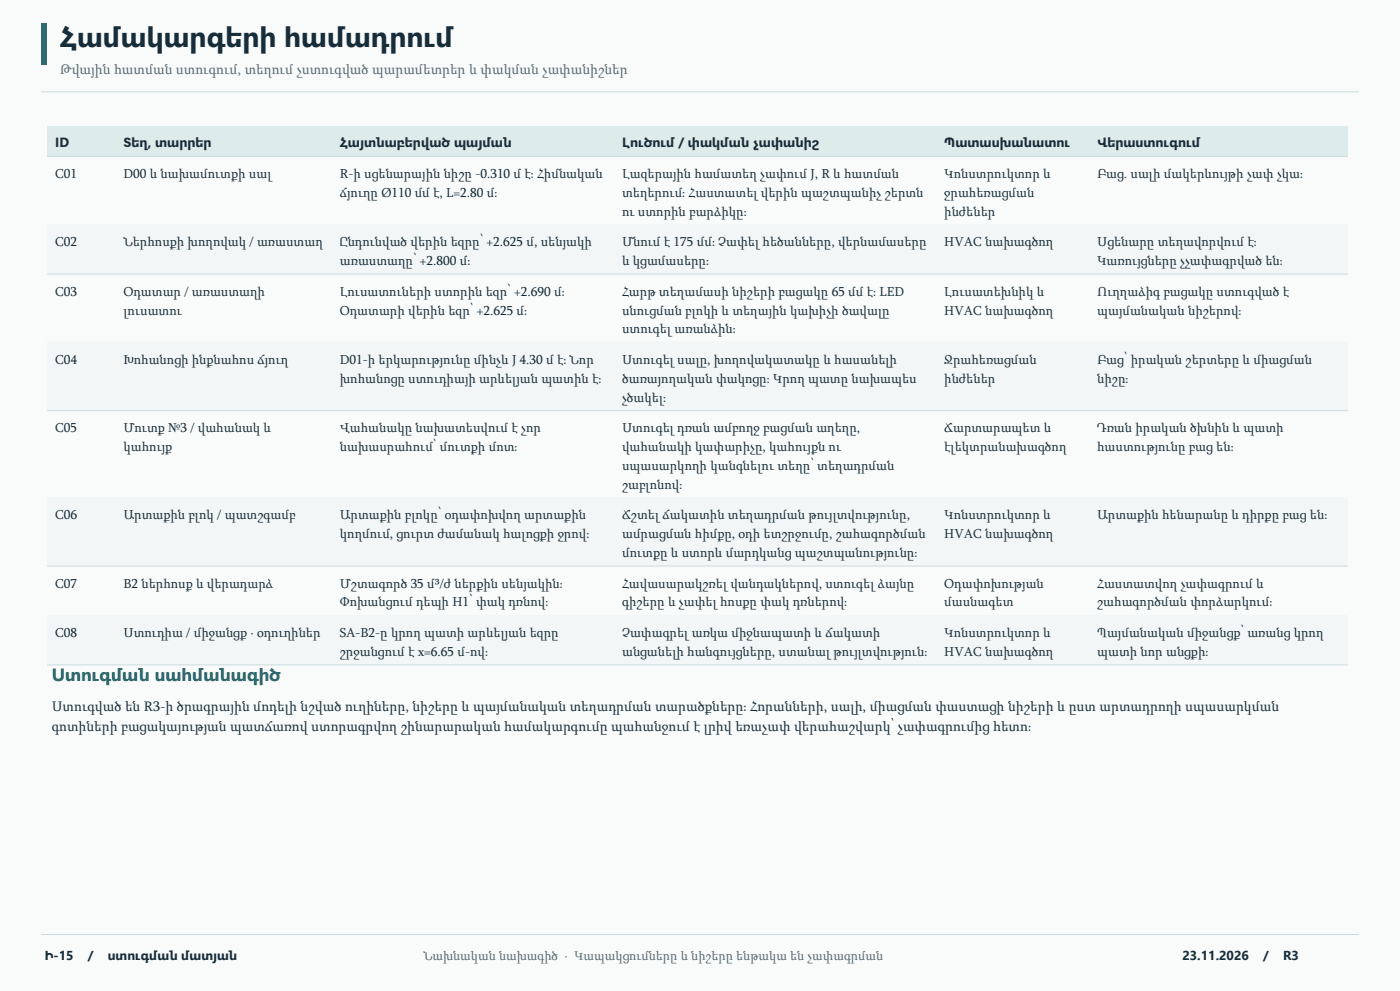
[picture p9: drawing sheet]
<svg xmlns="http://www.w3.org/2000/svg" width="420mm" height="297mm" viewBox="0 0 420 297" stroke-linecap="round" stroke-linejoin="round" font-family="sans-serif">
<defs><g id="words">
<text font-size="8.5" fill="#172d39" x="18" y="14.1">Համակարգերի համադրում</text>
<text font-size="5.3" fill="#007c77" x="15.5" y="204.2">Ստուգման սահմանագիծ</text>
<text font-size="4.2" fill="#536776" x="18" y="22.2">Թվային հատման ստուգում, տեղում չստուգված պարամետրեր և փակման չափանիշներ</text>
<g font-size="4.2" fill="#172d39">
<text x="15.5" y="213">Ստուգված են R3-ի ծրագրային մոդելի նշված ուղիները, նիշերը և պայմանական տեղադրման տարածքները։ Հորանների, սալի, միացման փաստացի նիշերի և ըստ արտադրողի սպասարկման</text>
<text x="15.5" y="219">գոտիների բացակայության պատճառով ստորագրվող շինարարական համակարգումը պահանջում է լրիվ եռաչափ վերահաշվարկ՝ չափագրումից հետո։</text>
</g>
<g font-size="4" fill="#172d39">
<text x="16.6" y="44.2">ID</text>
<text x="37" y="44.2">Տեղ, տարրեր</text>
<text x="102" y="44.2">Հայտնաբերված պայման</text>
<text x="186.6" y="44.2">Լուծում / փակման չափանիշ</text>
<text x="283.3" y="44.2">Պատասխանատու</text>
<text x="329.1" y="44.2">Վերաստուգում</text>
<text x="16.6" y="53.3">C01</text>
<text x="37" y="53.3">D00 և նախամուտքի սալ</text>
<text x="102" y="53.3">R-ի սցենարային նիշը -0.310 մ է։ Հիմնական</text>
<text x="186.6" y="53.3">Լազերային համատեղ չափում J, R և հատման</text>
<text x="283.3" y="53.3">Կոնստրուկտոր և</text>
<text x="329.1" y="53.3">Բաց. սալի մակերևույթի չափ չկա։</text>
<text x="102" y="59">ճյուղը Ø110 մմ է, L=2.80 մ։</text>
<text x="186.6" y="59">տեղերում։ Հաստատել վերին պաշտպանիչ շերտն</text>
<text x="283.3" y="59">ջրահեռացման</text>
<text x="186.6" y="64.6">ու ստորին բարձիկը։</text>
<text x="283.3" y="64.6">ինժեներ</text>
<text x="16.6" y="73.8">C02</text>
<text x="37" y="73.8">Ներհոսքի խողովակ / առաստաղ</text>
<text x="102" y="73.8">Ընդունված վերին եզրը՝ +2.625 մ, սենյակի</text>
<text x="186.6" y="73.8">Մնում է 175 մմ։ Չափել հեծանները, վերնամասերը</text>
<text x="283.3" y="73.8">HVAC նախագծող</text>
<text x="329.1" y="73.8">Սցենարը տեղավորվում է։</text>
<text x="102" y="79.4">առաստաղը՝ +2.800 մ։</text>
<text x="186.6" y="79.4">և կցամասերը։</text>
<text x="329.1" y="79.4">Կառույցները չչափագրված են։</text>
<text x="16.6" y="88.6">C03</text>
<text x="37" y="88.6">Օդատար / առաստաղի</text>
<text x="102" y="88.6">Լուսատուների ստորին եզր՝ +2.690 մ։</text>
<text x="186.6" y="88.6">Հարթ տեղամասի նիշերի բացակը 65 մմ է։ LED</text>
<text x="283.3" y="88.6">Լուսատեխնիկ և</text>
<text x="329.1" y="88.6">Ուղղաձիգ բացակը ստուգված է</text>
<text x="37" y="94.3">լուսատու</text>
<text x="102" y="94.3">Օդատարի վերին եզր՝ +2.625 մ։</text>
<text x="186.6" y="94.3">սնուցման բլոկի և տեղային կախիչի ծավալը</text>
<text x="283.3" y="94.3">HVAC նախագծող</text>
<text x="329.1" y="94.3">պայմանական նիշերով։</text>
<text x="186.6" y="99.9">ստուգել առանձին։</text>
<text x="16.6" y="109.1">C04</text>
<text x="37" y="109.1">Խոհանոցի ինքնահոս ճյուղ</text>
<text x="102" y="109.1">D01-ի երկարությունը մինչև J 4.30 մ է։ Նոր</text>
<text x="186.6" y="109.1">Ստուգել սալը, խողովակատակը և հասանելի</text>
<text x="283.3" y="109.1">Ջրահեռացման</text>
<text x="329.1" y="109.1">Բաց՝ իրական շերտերը և միացման</text>
<text x="102" y="114.7">խոհանոցը ստուդիայի արևելյան պատին է։</text>
<text x="186.6" y="114.7">ծառայողական փակոցը։ Կրող պատը նախապես</text>
<text x="283.3" y="114.7">ինժեներ</text>
<text x="329.1" y="114.7">նիշը։</text>
<text x="186.6" y="120.4">չծակել։</text>
<text x="16.6" y="129.5">C05</text>
<text x="37" y="129.5">Մուտք №3 / վահանակ և</text>
<text x="102" y="129.5">Վահանակը նախատեսվում է չոր</text>
<text x="186.6" y="129.5">Ստուգել դռան ամբողջ բացման աղեղը,</text>
<text x="283.3" y="129.5">Ճարտարապետ և</text>
<text x="329.1" y="129.5">Դռան իրական ծխնին և պատի</text>
<text x="37" y="135.2">կահույք</text>
<text x="102" y="135.2">նախասրահում՝ մուտքի մոտ։</text>
<text x="186.6" y="135.2">վահանակի կափարիչը, կահույքն ու</text>
<text x="283.3" y="135.2">էլեկտրանախագծող</text>
<text x="329.1" y="135.2">հաստությունը բաց են։</text>
<text x="186.6" y="140.8">սպասարկողի կանգնելու տեղը՝ տեղադրման</text>
<text x="186.6" y="146.5">շաբլոնով։</text>
<text x="16.6" y="155.6">C06</text>
<text x="37" y="155.6">Արտաքին բլոկ / պատշգամբ</text>
<text x="102" y="155.6">Արտաքին բլոկը՝ օդափոխվող արտաքին</text>
<text x="186.6" y="155.6">Ճշտել ճակատին տեղադրման թույլտվությունը,</text>
<text x="283.3" y="155.6">Կոնստրուկտոր և</text>
<text x="329.1" y="155.6">Արտաքին հենարանը և դիրքը բաց են։</text>
<text x="102" y="161.3">կողմում, ցուրտ ժամանակ հալոցքի ջրով։</text>
<text x="186.6" y="161.3">ամրացման հիմքը, օդի ետշրջումը, շահագործման</text>
<text x="283.3" y="161.3">HVAC նախագծող</text>
<text x="186.6" y="166.9">մուտքը և ստորև մարդկանց պաշտպանությունը։</text>
<text x="16.6" y="176.1">C07</text>
<text x="37" y="176.1">B2 ներհոսք և վերադարձ</text>
<text x="102" y="176.1">Մշտագործ 35 մ³/ժ ներքին սենյակին։</text>
<text x="186.6" y="176.1">Հավասարակշռել վանդակներով, ստուգել ձայնը</text>
<text x="283.3" y="176.1">Օդափոխության</text>
<text x="329.1" y="176.1">Հաստատվող չափագրում և</text>
<text x="102" y="181.7">Փոխանցում դեպի H1՝ փակ դռնով։</text>
<text x="186.6" y="181.7">գիշերը և չափել հոսքը փակ դռներով։</text>
<text x="283.3" y="181.7">մասնագետ</text>
<text x="329.1" y="181.7">շահագործման փորձարկում։</text>
<text x="16.6" y="190.9">C08</text>
<text x="37" y="190.9">Ստուդիա / միջանցք · օդուղիներ</text>
<text x="102" y="190.9">SA-B2-ը կրող պատի արևելյան եզրը</text>
<text x="186.6" y="190.9">Չափագրել առկա միջնապատի և ճակատի</text>
<text x="283.3" y="190.9">Կոնստրուկտոր և</text>
<text x="329.1" y="190.9">Պայմանական միջանցք՝ առանց կրող</text>
<text x="102" y="196.6">շրջանցում է x=6.65 մ-ով։</text>
<text x="186.6" y="196.6">անցանելի հանգույցները, ստանալ թույլտվություն։</text>
<text x="283.3" y="196.6">HVAC նախագծող</text>
<text x="329.1" y="196.6">պատի նոր անցքի։</text>
</g>
<g font-size="3.9" fill="#172d39">
<text x="13.4" y="287.8">Ի-15</text>
<text x="26.4" y="287.8">/</text>
<text x="32.4" y="287.8">ստուգման մատյան</text>
<text x="354.7" y="287.8">23.11.2026</text>
<text x="379" y="287.8">/</text>
<text x="384.9" y="287.8">R3</text>
</g>
<text font-size="3.9" fill="#536776" x="127" y="287.8">Նախնական նախագիծ · Կապակցումները և նիշերը ենթակա են չափագրման</text>
</g></defs>
<path d="M0 0h420v297h-420z" fill-rule="evenodd" fill="#f9fbfb"/>
<path d="M12.3 7.1h1.8v12.3h-1.8z" fill-rule="evenodd" fill="#007c77"/>
<path d="M12.3 27.5h395.4M12.3 280.1h395.4" fill="none" stroke="#cbdade" stroke-width=".3"/>
<path d="M14.1 37.7h390.2v9.2h-390.2z" fill-rule="evenodd" fill="#ddebea"/>
<path d="M14.1 46.9h390.2M14.1 67.3h390.2" fill="none" stroke="#cbdade" stroke-width=".3"/>
<path d="M14.1 67.3h390.2v14.9h-390.2z" fill-rule="evenodd" fill="#f2f6f7"/>
<path d="M14.1 82.2h390.2M14.1 102.6h390.2" fill="none" stroke="#cbdade" stroke-width=".3"/>
<path d="M14.1 102.6h390.2v20.5h-390.2z" fill-rule="evenodd" fill="#f2f6f7"/>
<path d="M14.1 123.1h390.2M14.1 149.2h390.2" fill="none" stroke="#cbdade" stroke-width=".3"/>
<path d="M14.1 149.2h390.2v20.4h-390.2z" fill-rule="evenodd" fill="#f2f6f7"/>
<path d="M14.1 169.6h390.2M14.1 184.5h390.2" fill="none" stroke="#cbdade" stroke-width=".3"/>
<path d="M14.1 184.5h390.2v14.8h-390.2z" fill-rule="evenodd" fill="#f2f6f7"/>
<path d="M14.1 199.3h390.2" fill="none" stroke="#cbdade" stroke-width=".3"/>
<use href="#words"/>
</svg>
